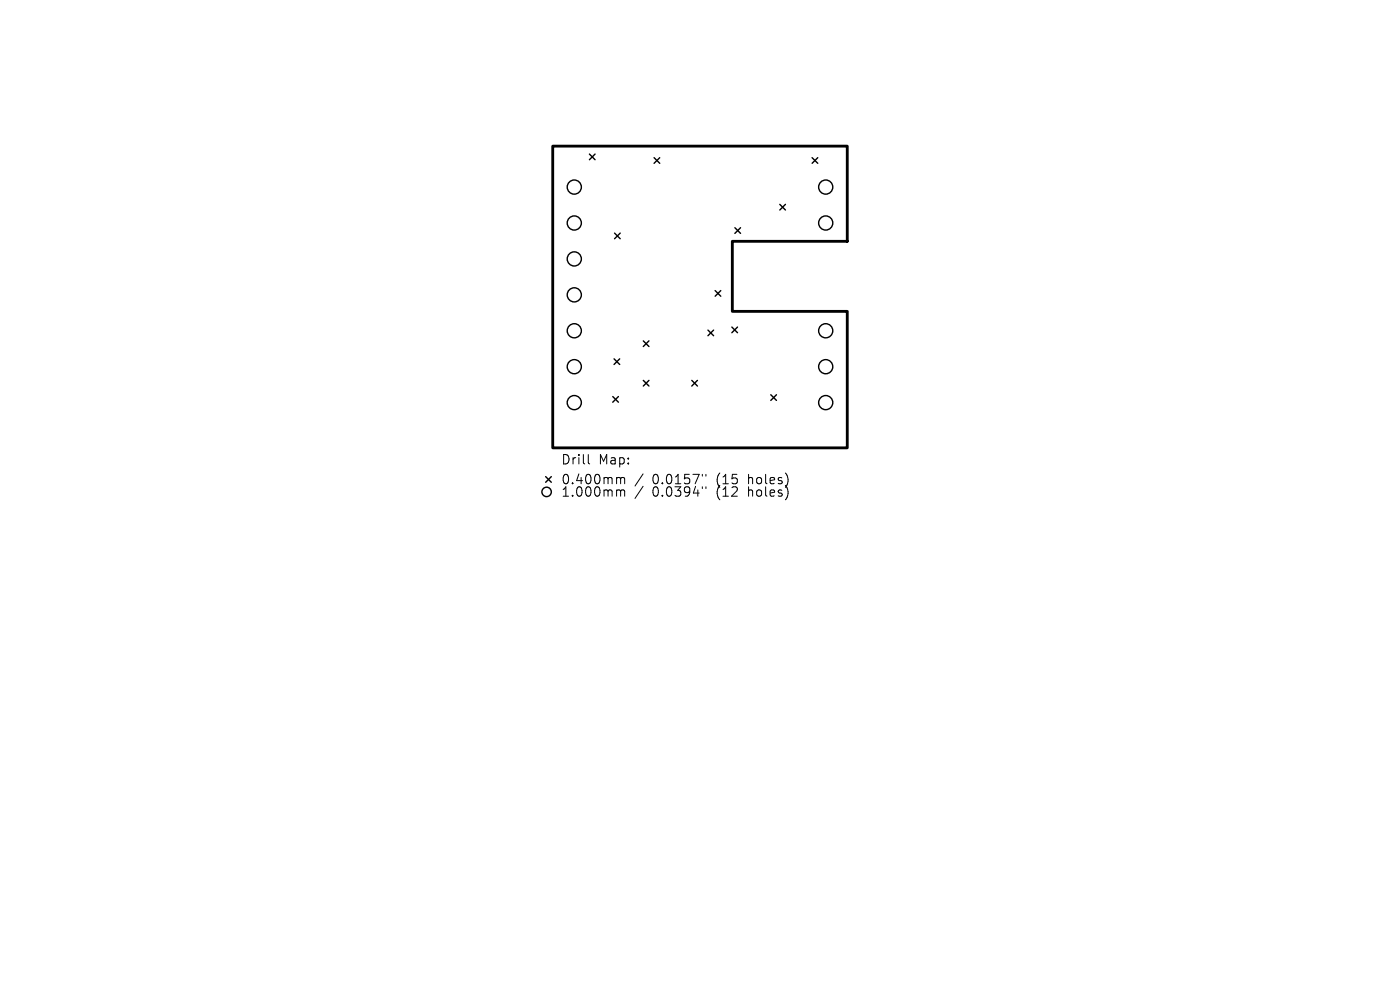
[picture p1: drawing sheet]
<svg xmlns="http://www.w3.org/2000/svg" width="297mm" height="210mm" viewBox="0 0 297 210" stroke-linecap="round" stroke-linejoin="round" font-family="sans-serif">
<defs><g id="words">
<g font-size="2.8">
<text x="119" y="98.8">Drill</text>
<text x="127" y="98.8">Map:</text>
<text x="119" y="103">0.400mm</text>
<text x="119" y="105.6">1.000mm</text>
<text x="138.4" y="103">0.0157&quot;</text>
<text x="138.4" y="105.6">0.0394&quot;</text>
<text x="152.1" y="103">(15</text>
<text x="152.1" y="105.6">(12</text>
<text x="159" y="103">holes)</text>
<text x="159" y="105.6">holes)</text>
</g>
</g></defs>
<path d="M117.3 31h62.4v20.2h-24.3v14.9h24.3v28.9h-62.4z" fill="none" stroke="#000" stroke-width=".6"/>
<g fill="none" stroke="#000" stroke-width=".3">
<path d="M125 32.7l1.2 1.2M126.2 32.7l-1.2 1.2M138.8 33.4l1.2 1.2M140 33.4l-1.2 1.2M172.3 33.4l1.2 1.2M173.5 33.4l-1.2 1.2M130.4 49.4l1.2 1.2M131.6 49.4l-1.2 1.2M155.9 48.3l1.2 1.2M157.1 48.3l-1.2 1.2M165.4 43.4l1.2 1.2M166.6 43.4l-1.2 1.2"/>
<path d="M130.3 76.1l1.2 1.2M131.5 76.1l-1.2 1.2M136.5 72.3l1.2 1.2M137.7 72.3l-1.2 1.2M150.2 70l1.2 1.2M151.4 70l-1.2 1.2M151.7 61.6l1.2 1.2M152.9 61.6l-1.2 1.2M155.3 69.4l1.2 1.2M156.5 69.4l-1.2 1.2M130 84.1l1.2 1.2M131.2 84.1l-1.2 1.2"/>
<path d="M136.5 80.7l1.2 1.2M137.7 80.7l-1.2 1.2M146.8 80.7l1.2 1.2M148 80.7l-1.2 1.2M163.5 83.7l1.2 1.2M164.7 83.7l-1.2 1.2M115.8 101.1l1.2 1.2M117 101.1l-1.2 1.2"/>
<circle cx="121.8" cy="39.7" r="1.5"/>
<circle cx="175.2" cy="39.7" r="1.5"/>
<circle cx="121.8" cy="47.3" r="1.5"/>
<circle cx="121.8" cy="54.9" r="1.5"/>
<circle cx="175.2" cy="47.3" r="1.5"/>
<circle cx="121.8" cy="77.8" r="1.5"/>
<circle cx="121.8" cy="62.5" r="1.5"/>
<circle cx="121.8" cy="70.2" r="1.5"/>
<circle cx="175.2" cy="70.2" r="1.5"/>
<circle cx="175.2" cy="77.8" r="1.5"/>
<circle cx="121.8" cy="85.4" r="1.5"/>
<circle cx="175.2" cy="85.4" r="1.5"/>
<circle cx="116" cy="104.3" r="1"/>
</g>
<g fill="none" stroke="#000" stroke-width=".21">
<path d="M124.8 96.4v1.7l.3 .3M131.1 101.3h.3l.3 .3M131.1 103.9h.3l.3 .3M131.7 101.6l.2-.3 .5 .1 .1 1.2M131.7 101.6v1M131.7 104.2v1.1M131.7 104.2l.2-.3 .5 .1 .1 1.3M136.4 100.5l-1.7 2.6M136.4 103.2l-1.7 2.5M149 100.6v.4M149 103.3v.3M149.8 100.6v.4"/>
<path d="M149.8 103.3v.3"/>
</g>
<use href="#words"/>
</svg>
